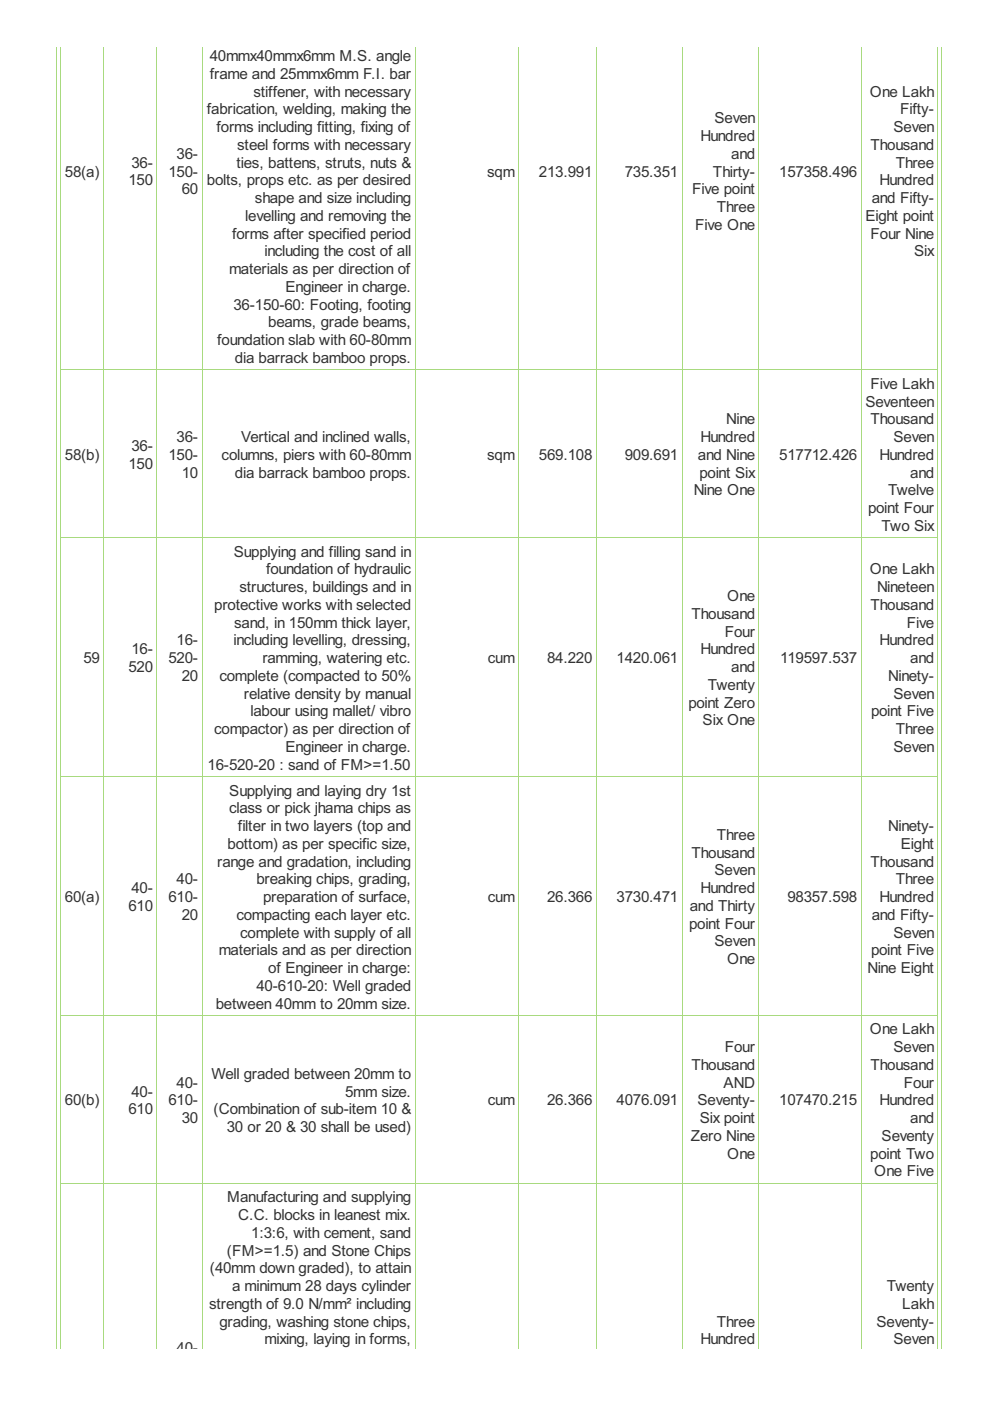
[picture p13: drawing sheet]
<svg xmlns="http://www.w3.org/2000/svg" width="210mm" height="297mm" viewBox="0 0 210 297" stroke-linecap="round" stroke-linejoin="round" font-family="sans-serif">
<defs><g id="words">
<g font-size="3.6" fill="#333">
<text x="44.5" y="13">40mmx40mmx6mm M.S. angle</text>
<text x="44.5" y="16.7">frame and 25mmx6mm F.I. bar</text>
<text x="53.7" y="20.5">stiffener, with necessary</text>
<text x="184.4" y="20.5">One Lakh</text>
<text x="43.9" y="24.3">fabrication, welding, making the</text>
<text x="45.9" y="28">forms including fitting, fixing of</text>
<text x="148.5" y="29.9">Hundred</text>
<text x="151.5" y="26.1">Seven</text>
<text x="189.4" y="28">Seven</text>
<text x="190.8" y="24.3">Fifty-</text>
<text x="27.9" y="35.6">36-</text>
<text x="37.4" y="33.7">36-</text>
<text x="50.1" y="35.6">ties, battens, struts, nuts &amp;</text>
<text x="50.3" y="31.8">steel forms with necessary</text>
<text x="155" y="33.7">and</text>
<text x="184.6" y="31.8">Thousand</text>
<text x="189.9" y="35.6">Three</text>
<text x="13.8" y="37.4">58(a)</text>
<text x="27.2" y="39.3">150</text>
<text x="35.7" y="37.4">150-</text>
<text x="38.5" y="41.2">60</text>
<text x="43.9" y="39.3">bolts, props etc. as per desired</text>
<text x="103.3" y="37.4">sqm</text>
<text x="114.3" y="37.4">213.991</text>
<text x="132.5" y="37.4">735.351</text>
<text x="146.8" y="41.2">Five point</text>
<text x="151.2" y="37.4">Thirty-</text>
<text x="165.2" y="37.4">157358.496</text>
<text x="186.5" y="39.3">Hundred</text>
<text x="52" y="46.8">levelling and removing the</text>
<text x="54.1" y="43.1">shape and size including</text>
<text x="152" y="45">Three</text>
<text x="183.5" y="46.8">Eight point</text>
<text x="184.8" y="43.1">and Fifty-</text>
<text x="49.2" y="50.6">forms after specified period</text>
<text x="147.4" y="48.7">Five One</text>
<text x="184.6" y="50.6">Four Nine</text>
<text x="48.6" y="58.1">materials as per direction of</text>
<text x="56.1" y="54.4">including the cost of all</text>
<text x="193.8" y="54.4">Six</text>
<text x="49.5" y="65.7">36-150-60: Footing, footing</text>
<text x="60.5" y="61.9">Engineer in charge.</text>
<text x="56.9" y="69.4">beams, grade beams,</text>
<text x="46.1" y="73.2">foundation slab with 60-80mm</text>
<text x="49.8" y="76.9">dia barrack bamboo props.</text>
<text x="184.6" y="82.4">Five Lakh</text>
<text x="154" y="90">Nine</text>
<text x="183.5" y="86.2">Seventeen</text>
<text x="184.6" y="90">Thousand</text>
<text x="27.9" y="95.6">36-</text>
<text x="37.4" y="93.7">36-</text>
<text x="51.1" y="93.7">Vertical and inclined walls,</text>
<text x="148.5" y="93.7">Hundred</text>
<text x="189.4" y="93.7">Seven</text>
<text x="13.8" y="97.5">58(b)</text>
<text x="27.2" y="99.4">150</text>
<text x="35.7" y="97.5">150-</text>
<text x="38.5" y="101.3">10</text>
<text x="47" y="97.5">columns, piers with 60-80mm</text>
<text x="49.8" y="101.3">dia barrack bamboo props.</text>
<text x="103.3" y="97.5">sqm</text>
<text x="114.3" y="97.5">569.108</text>
<text x="132.5" y="97.5">909.691</text>
<text x="148" y="97.5">and Nine</text>
<text x="148.3" y="101.3">point Six</text>
<text x="165.2" y="97.5">517712.426</text>
<text x="186.5" y="97.5">Hundred</text>
<text x="193" y="101.3">and</text>
<text x="147.1" y="105">Nine One</text>
<text x="188.3" y="105">Twelve</text>
<text x="184" y="108.8">point Four</text>
<text x="186.9" y="112.5">Two Six</text>
<text x="49.6" y="118">Supplying and filling sand in</text>
<text x="50.8" y="125.6">structures, buildings and in</text>
<text x="56.4" y="121.8">foundation of hydraulic</text>
<text x="184.4" y="121.8">One Lakh</text>
<text x="186" y="125.6">Nineteen</text>
<text x="45.4" y="129.3">protective works with selected</text>
<text x="146.6" y="131.2">Thousand</text>
<text x="154.2" y="127.4">One</text>
<text x="184.6" y="129.3">Thousand</text>
<text x="37.4" y="136.8">16-</text>
<text x="49.5" y="136.8">including levelling, dressing,</text>
<text x="49.7" y="133.1">sand, in 150mm thick layer,</text>
<text x="153.7" y="135">Four</text>
<text x="186.5" y="136.8">Hundred</text>
<text x="192.3" y="133.1">Five</text>
<text x="17.7" y="140.6">59</text>
<text x="27.2" y="142.5">520</text>
<text x="27.9" y="138.7">16-</text>
<text x="35.7" y="140.6">520-</text>
<text x="55.6" y="140.6">ramming, watering etc.</text>
<text x="103.4" y="140.6">cum</text>
<text x="116" y="140.6">84.220</text>
<text x="130.7" y="140.6">1420.061</text>
<text x="148.5" y="138.7">Hundred</text>
<text x="155" y="142.5">and</text>
<text x="165.4" y="140.6">119597.537</text>
<text x="193" y="140.6">and</text>
<text x="38.5" y="144.4">20</text>
<text x="46.5" y="144.4">complete (compacted to 50%</text>
<text x="51.7" y="148.1">relative density by manual</text>
<text x="150.1" y="146.3">Twenty</text>
<text x="188.3" y="144.4">Ninety-</text>
<text x="189.4" y="148.1">Seven</text>
<text x="45.4" y="155.7">compactor) as per direction of</text>
<text x="53.1" y="151.9">labour using mallet/ vibro</text>
<text x="145.9" y="150">point Zero</text>
<text x="149" y="153.8">Six One</text>
<text x="184.7" y="151.9">point Five</text>
<text x="189.9" y="155.7">Three</text>
<text x="60.5" y="159.4">Engineer in charge.</text>
<text x="189.4" y="159.4">Seven</text>
<text x="44" y="163.2">16-520-20 : sand of FM&gt;=1.50</text>
<text x="48.6" y="172.4">class or pick jhama chips as</text>
<text x="48.6" y="168.7">Supplying and laying dry 1st</text>
<text x="48.3" y="180">bottom) as per specific size,</text>
<text x="50.4" y="176.2">filter in two layers (top and</text>
<text x="152" y="178.1">Three</text>
<text x="188.3" y="176.2">Ninety-</text>
<text x="191" y="180">Eight</text>
<text x="46.1" y="183.7">range and gradation, including</text>
<text x="146.6" y="181.9">Thousand</text>
<text x="151.5" y="185.6">Seven</text>
<text x="184.6" y="183.7">Thousand</text>
<text x="13.8" y="191.3">60(a)</text>
<text x="27.9" y="189.4">40-</text>
<text x="35.7" y="191.3">610-</text>
<text x="37.4" y="187.5">40-</text>
<text x="54.4" y="187.5">breaking chips, grading,</text>
<text x="55.8" y="191.3">preparation of surface,</text>
<text x="103.4" y="191.3">cum</text>
<text x="116" y="191.3">26.366</text>
<text x="130.7" y="191.3">3730.471</text>
<text x="148.5" y="189.4">Hundred</text>
<text x="167" y="191.3">98357.598</text>
<text x="186.5" y="191.3">Hundred</text>
<text x="189.9" y="187.5">Three</text>
<text x="27.2" y="193.1">610</text>
<text x="38.5" y="195">20</text>
<text x="50.1" y="195">compacting each layer etc.</text>
<text x="146.1" y="196.9">point Four</text>
<text x="146.3" y="193.1">and Thirty</text>
<text x="184.8" y="195">and Fifty-</text>
<text x="46.4" y="202.6">materials and as per direction</text>
<text x="50.9" y="198.8">complete with supply of all</text>
<text x="151.5" y="200.7">Seven</text>
<text x="184.7" y="202.6">point Five</text>
<text x="189.4" y="198.8">Seven</text>
<text x="56.9" y="206.3">of Engineer in charge:</text>
<text x="154.2" y="204.4">One</text>
<text x="183.9" y="206.3">Nine Eight</text>
<text x="45.7" y="213.8">between 40mm to 20mm size.</text>
<text x="54.4" y="210.1">40-610-20: Well graded</text>
<text x="184.4" y="219.3">One Lakh</text>
<text x="146.6" y="226.9">Thousand</text>
<text x="153.7" y="223.1">Four</text>
<text x="184.6" y="226.9">Thousand</text>
<text x="189.4" y="223.1">Seven</text>
<text x="27.9" y="232.5">40-</text>
<text x="37.4" y="230.6">40-</text>
<text x="44.9" y="228.7">Well graded between 20mm to</text>
<text x="73.2" y="232.5">5mm size.</text>
<text x="153.4" y="230.6">AND</text>
<text x="191.6" y="230.6">Four</text>
<text x="13.8" y="234.4">60(b)</text>
<text x="27.2" y="236.3">610</text>
<text x="35.7" y="234.4">610-</text>
<text x="38.5" y="238.1">30</text>
<text x="45.3" y="236.3">(Combination of sub-item 10 &amp;</text>
<text x="103.4" y="234.4">cum</text>
<text x="116" y="234.4">26.366</text>
<text x="130.7" y="234.4">4076.091</text>
<text x="147.9" y="234.4">Seventy-</text>
<text x="148.3" y="238.1">Six point</text>
<text x="165.2" y="234.4">107470.215</text>
<text x="186.5" y="234.4">Hundred</text>
<text x="193" y="238.1">and</text>
<text x="48.1" y="240">30 or 20 &amp; 30 shall be used)</text>
<text x="146.5" y="241.9">Zero Nine</text>
<text x="154.2" y="245.7">One</text>
<text x="184.5" y="245.7">point Two</text>
<text x="186.9" y="241.9">Seventy</text>
<text x="185.4" y="249.4">One Five</text>
<text x="48.1" y="254.9">Manufacturing and supplying</text>
<text x="50.5" y="258.7">C.C. blocks in leanest mix.</text>
<text x="53.3" y="262.5">1:3:6, with cement, sand</text>
<text x="44.5" y="270">(40mm down graded), to attain</text>
<text x="48.1" y="266.2">(FM&gt;=1.5) and Stone Chips</text>
<text x="49.2" y="273.7">a minimum 28 days cylinder</text>
<text x="188" y="273.7">Twenty</text>
<text x="44.3" y="277.5">strength of 9.0 N/mm² including</text>
<text x="46.5" y="281.3">grading, washing stone chips,</text>
<text x="152" y="281.3">Three</text>
<text x="185.8" y="281.3">Seventy-</text>
<text x="191.3" y="277.5">Lakh</text>
<text x="37.4" y="286.9">40-</text>
<text x="56.1" y="285">mixing, laying in forms,</text>
<text x="148.5" y="285">Hundred</text>
<text x="189.4" y="285">Seven</text>
</g>
</g></defs>
<g fill="none" stroke="#a8da7f" stroke-width=".21">
<path d="M12 9.9v276M12.9 9.9v276M22 9.9v276M33.3 9.9v276M42.8 9.9v276M88 9.9v276M110 9.9v276M126.4 9.9v276M144.6 9.9v276M160.9 9.9v276M182.6 9.9v276M198.9 9.9v276"/>
<path d="M199.7 9.9v276M12.8 78.4h186.1M12.8 114h186.1M12.8 164.7h186.1M12.8 215.3h186.1M12.8 250.9h186.1"/>
</g>
<use href="#words"/>
</svg>
